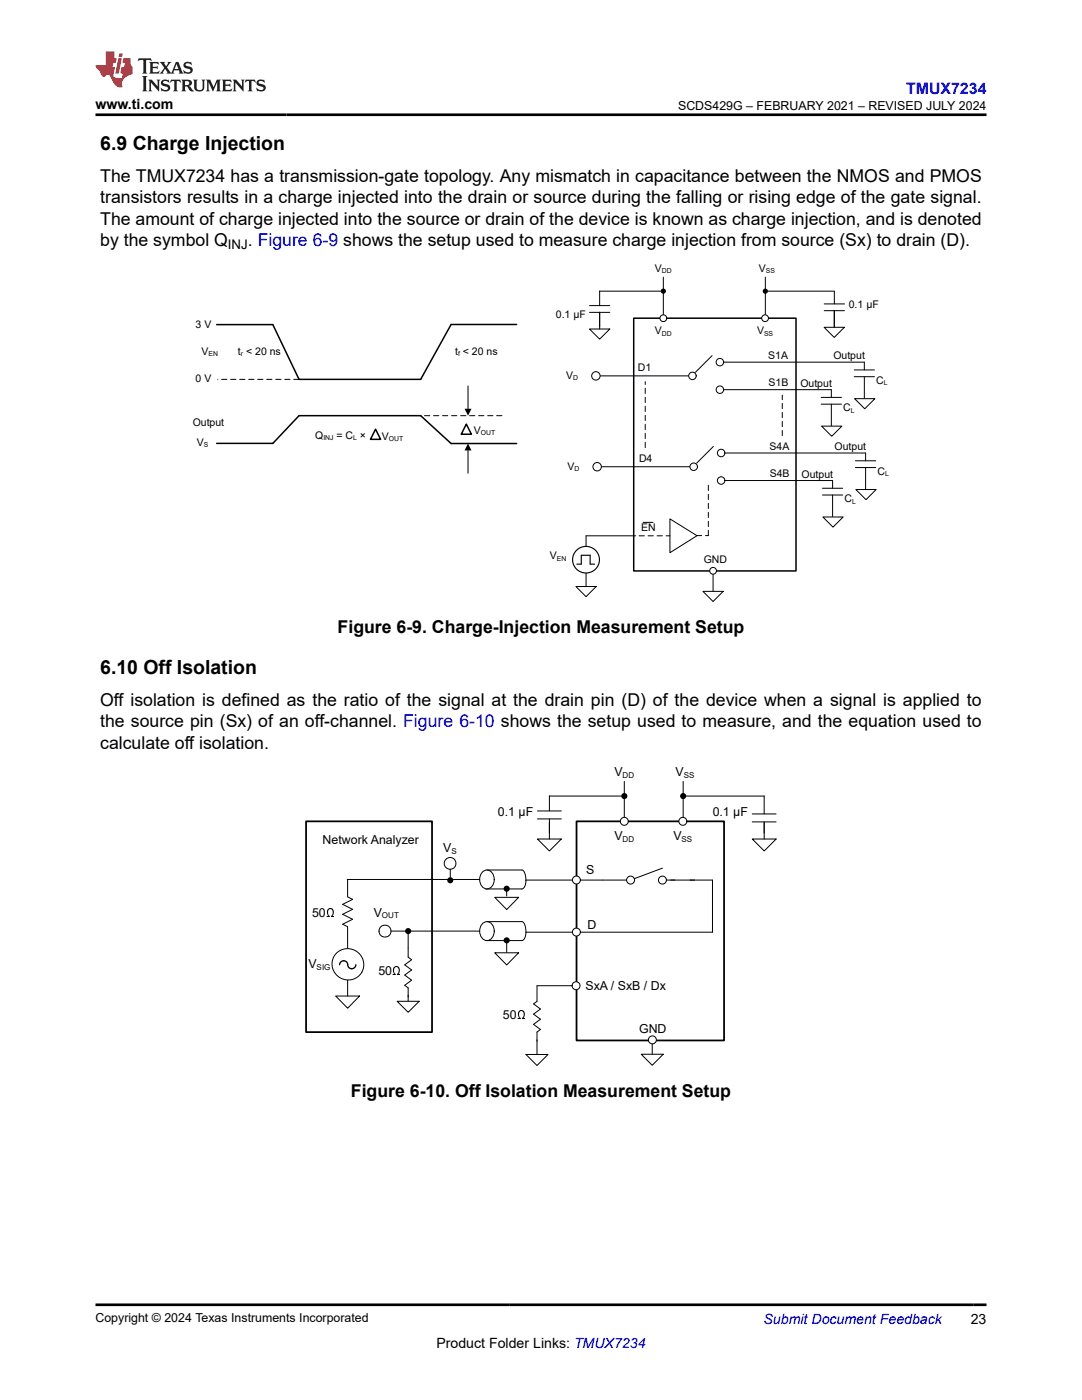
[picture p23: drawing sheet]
<svg xmlns="http://www.w3.org/2000/svg" width="216mm" height="279mm" viewBox="0 0 216 279" stroke-linecap="round" stroke-linejoin="round" font-family="sans-serif">
<defs><g id="words">
<g font-size="3.9">
<text x="20" y="29.9">6.9 Charge Injection</text>
<text x="20" y="134.5">6.10 Off Isolation</text>
</g>
<g font-size="3.5">
<text x="20" y="40.6">transistors results in a charge injected into the drain or source during the falling or rising edge of the gate signal.</text>
<text x="20" y="36.4">The TMUX7234 has a transmission-gate topology. Any mismatch in capacitance between the NMOS and PMOS</text>
<text x="20" y="44.8">The amount of charge injected into the source or drain of the device is known as charge injection, and is denoted</text>
<text x="20" y="49.1">by the symbol Q</text>
<text x="49.5" y="49.1">. Figure 6-9 shows the setup used to measure charge injection from source (Sx) to drain (D).</text>
<text x="67.4" y="126.4">Figure 6-9. Charge-Injection Measurement Setup</text>
<text x="20" y="140.9">Off isolation is defined as the ratio of the signal at the drain pin (D) of the device when a signal is applied to</text>
<text x="20" y="145.2">the source pin (Sx) of an off-channel. Figure 6-10 shows the setup used to measure, and the equation used to</text>
<text x="20" y="149.4">calculate off isolation.</text>
<text x="70" y="218.9">Figure 6-10. Off Isolation Measurement Setup</text>
</g>
<text font-size="3.2" fill="#00f" x="180.8" y="18.7">TMUX7234</text>
<g font-size="2.8">
<text x="19" y="21.8">www.ti.com</text>
<text x="87.1" y="269">Product Folder Links: TMUX7234</text>
<text x="193.7" y="264.2">23</text>
</g>
<text font-size="2.8" fill="#00f" x="152.4" y="264.2">Submit Document Feedback</text>
<text font-size="2.6" x="45.5" y="49.8">INJ</text>
<g font-size="2.5">
<text x="135.3" y="21.9">SCDS429G – FEBRUARY 2021 – REVISED JULY 2024</text>
<text x="122.6" y="154.8">V</text>
<text x="134.8" y="154.8">V</text>
<text x="99.4" y="162.8">0.1 µF</text>
<text x="122.6" y="167.7">V</text>
<text x="134.4" y="167.7">V</text>
<text x="142.2" y="162.8">0.1 µF</text>
<text x="64.4" y="168.5">Network Analyzer</text>
<text x="88.4" y="170.1">V</text>
<text x="116.9" y="174.3">S</text>
<text x="62.3" y="183">50</text>
<text x="74.6" y="182.9">V</text>
<text x="117.3" y="185.4">D</text>
<text x="61.5" y="193.2">V</text>
<text x="75.5" y="194.6">50</text>
<text x="116.8" y="197.5">SxA / SxB / Dx</text>
<text x="100.4" y="203.4">50</text>
<text x="127.5" y="206.1">GND</text>
<text x="19" y="263.9">Copyright © 2024 Texas Instruments Incorporated</text>
</g>
<g font-size="2.1">
<text x="130.7" y="54.2">V</text>
<text x="151.4" y="54.2">V</text>
<text x="39" y="65.5">3 V</text>
<text x="110.9" y="63.4">0.1 µF</text>
<text x="169.4" y="61.5">0.1 µF</text>
<text x="40.2" y="70.8">V</text>
<text x="47.5" y="70.8">t &lt; 20 ns</text>
<text x="90.8" y="70.8">t &lt; 20 ns</text>
<text x="130.7" y="66.7">V</text>
<text x="151.1" y="66.7">V</text>
<text x="153.3" y="71.6">S1A</text>
<text x="166.3" y="71.7">Output</text>
<text x="39" y="76.3">0 V</text>
<text x="113" y="75.6">V</text>
<text x="127.3" y="74">D1</text>
<text x="153.4" y="77">S1B</text>
<text x="159.7" y="77.2">Output</text>
<text x="174.9" y="76.6">C</text>
<text x="168.3" y="82.1">C</text>
<text x="38.4" y="85">Output</text>
<text x="39.2" y="89">V</text>
<text x="62.9" y="87.6">Q</text>
<text x="67.2" y="87.6">= C ×</text>
<text x="76.2" y="87.8">V</text>
<text x="94.6" y="86.5">V</text>
<text x="153.6" y="89.7">S4A</text>
<text x="166.5" y="89.8">Output</text>
<text x="113.2" y="93.7">V</text>
<text x="127.5" y="92.1">D4</text>
<text x="153.6" y="95.1">S4B</text>
<text x="160" y="95.3">Output</text>
<text x="175.1" y="94.7">C</text>
<text x="168.5" y="100.2">C</text>
<text x="128" y="106">EN</text>
<text x="109.7" y="111.6">V</text>
<text x="140.4" y="112.4">GND</text>
</g>
<g font-size="1.6">
<text x="124.2" y="155.2">DD</text>
<text x="136.4" y="155.2">SS</text>
<text x="90.1" y="170.5">S</text>
<text x="124.2" y="168.1">DD</text>
<text x="136" y="168.1">SS</text>
<text x="76.2" y="183.3">OUT</text>
<text x="63.2" y="193.5">SIG</text>
</g>
<g font-size="1.4">
<text x="132.1" y="54.5">DD</text>
<text x="152.8" y="54.5">SS</text>
<text x="41.6" y="71.1">EN</text>
<text x="48.1" y="71.1">r</text>
<text x="91.4" y="71.1">f</text>
<text x="132.1" y="67">DD</text>
<text x="152.5" y="67">SS</text>
<text x="114.4" y="75.9">D</text>
<text x="176.4" y="76.9">L</text>
<text x="169.8" y="82.4">L</text>
<text x="40.7" y="89.3">S</text>
<text x="64.5" y="87.9">INJ</text>
<text x="70.5" y="87.9">L</text>
<text x="77.6" y="88.1">OUT</text>
<text x="96" y="86.8">OUT</text>
<text x="114.6" y="94">D</text>
<text x="176.6" y="95">L</text>
<text x="170" y="100.5">L</text>
<text x="111.1" y="111.9">EN</text>
</g>
</g></defs>
<g fill="none" stroke="#000" stroke-width=".2">
<path d="M119.7 58.1h12.1M132.4 55.3v7.5M152.7 55.3v7.5M153.2 58.1h13.3v2.6M117.6 62.3h4.1M117.6 61h4.1M117.6 65.7h4.1l-2 2zM119.7 62.3v3.4M164.4 65.3h4.1l-2 2zM164.5 62h4M164.5 60.7h4M166.5 61.9v3.4"/>
<path d="M114.9 117.1h4.1l-2.1 2zM116.9 106.9v10.2"/>
</g>
<g fill="#000">
<circle cx="132.4" cy="58.1" r=".52"/>
<circle cx="152.7" cy="58.1" r=".52"/>
</g>
<path d="M126.4 63.5h32.4v50.4h-32.4z" fill="none" stroke="#000" stroke-width=".3"/>
<circle cx="142.3" cy="113.9" r=".67" fill="#fff"/>
<g fill="none" stroke="#000" stroke-width=".2">
<path d="M116.9 106.9h9.9M133.7 103.6l5.4 3.3-5.4 3.4zM140.3 118h4l-2 2zM142.3 114.6v3.4"/>
<circle cx="142.3" cy="113.9" r=".67"/>
</g>
<path d="M127.5 106.9h6.2M139 106.9h2.3M141.3 106.9v-10.4" fill="none" stroke="#000" stroke-width=".2" stroke-dasharray="1 .7"/>
<circle cx="132.4" cy="63.5" r=".67" fill="#fff"/>
<circle cx="132.4" cy="63.5" r=".67" fill="none" stroke="#000" stroke-width=".2"/>
<circle cx="152.7" cy="63.5" r=".67" fill="#fff"/>
<circle cx="152.7" cy="63.5" r=".67" fill="none" stroke="#000" stroke-width=".2"/>
<circle cx="116.9" cy="111.7" r="2.67" fill="#fff"/>
<g fill="none" stroke="#000" stroke-width=".22">
<path d="M115.1 112.6h.9v-1.8h1.8v1.8h.8"/>
<circle cx="116.9" cy="111.7" r="2.67"/>
</g>
<g fill="none" stroke="#000" stroke-width=".2">
<path d="M119.7 58.1v2.9M93.4 77v4.6M119.7 75h17.7M142.1 71l-3.3 3.3M144.4 72.3h28.1v1.5M144.4 77.8h21.5v1.5M163.9 79.3h4M170.4 75.2h4.1M170.4 73.8h4.1M170.5 79.6h4.1l-2 2zM172.5 75.2v4.3M93.4 89.9v4.5"/>
<path d="M120 93.1h17.7M142.3 89.1l-3.3 3.3M144.6 90.4h28.1v1.6M144.6 95.9h21.5v1.5M163.9 80.7h4M163.9 85h4.1l-2 2.1zM164.1 98.8h4.1M164.1 97.4h4.1M165.9 80.7v4.3M166.1 98.8v4.3M170.7 93.3h4M170.7 92h4"/>
<path d="M170.8 97.7h4l-2 2zM172.7 93.3v4.3M128.3 104.3h2M164.2 103.2h4l-2 2zM96.4 173.9a1.49 1.49 0 0 1 1.7 .1 1.49 1.49 0 0 1 .5 1.5 1.49 1.49 0 0 1-.5 1.5 1.49 1.49 0 0 1-1.7 .2 2.21 2.21 0 0 1 0-3.3zM97.2 173.6h6.9a2.63 2.63 0 0 1 .7 3.1l-.4 .6-.3 .1h-7.2M98.7 179.1h4.8l-2.4 2.4zM101.1 177.8v1M69.4 184.9v10.7M127.9 210.4h4.4l-2.2 2.2zM130.1 207.6v2.8"/>
<circle cx="118.9" cy="75" r=".84"/>
<circle cx="138.2" cy="75" r=".75"/>
<circle cx="143.6" cy="72.3" r=".75"/>
<circle cx="143.6" cy="77.8" r=".75"/>
<circle cx="119.2" cy="93.1" r=".84"/>
<circle cx="138.4" cy="93.1" r=".75"/>
<circle cx="143.9" cy="90.4" r=".75"/>
<circle cx="143.9" cy="95.9" r=".75"/>
</g>
<g fill="#000">
<path d="M93.4 88.5l.7 1.4h-1.4zM92.7 81.6h1.4l-.7 1.4z"/>
<circle cx="101.1" cy="177.4" r=".61"/>
</g>
<path d="M103.1 64.8h-13.1l-6.1 10.9h-24.2l-5.3-10.9h-11.2M43.2 88.5h11.2l5.3-5.5h24.2l6.1 5.5h13.1M74.9 85.7l1 2h-2zM93 84.6l1.1 2.1h-2.1z" fill="none" stroke="#000" stroke-width=".3"/>
<path d="M59.7 75.7h-16.2M100.2 83h-16.3M128.7 89.3v-13.1M156.1 87v-8.1" fill="none" stroke="#000" stroke-width=".2" stroke-dasharray="1 .7"/>
<path d="M115 163.9h29.5v43.7h-29.5z" fill="none" stroke="#000" stroke-width=".35"/>
<circle cx="76.8" cy="185.8" r="1.2" fill="#fff"/>
<g fill="none" stroke="#000" stroke-width=".2">
<path d="M69.3 175.5h26.4M69.4 175.6v3.4M69.4 179l1 .5-2 1 2 1-2 1 2 1-2 1 1 .4M104.9 175.6h15.3M67 198.8h4.7l-2.3 2.4zM69.4 195.6v3.2M79.2 199.8h4.4l-2.2 2.2zM81.4 186.4v4.6l.7 .5-1.3 1.1 1.3 1-1.3 1 1.3 1-1.3 1 .6 .6v2.6M95.7 185.8h-17.7M96.4 184.2a1.49 1.49 0 0 1 1.7 .1 1.49 1.49 0 0 1 .5 1.5 1.49 1.49 0 0 1-.5 1.6 1.49 1.49 0 0 1-1.7 .1 2.21 2.21 0 0 1 0-3.3zM97.2 183.9h6.9a1.47 1.47 0 0 1 .8 1.5v.6M98.7 190.1h4.8l-2.4 2.5z"/>
<path d="M101.1 188.1v1.9M104.9 186h37.3M104.9 186a1.62 1.62 0 0 1-.8 1.7h-7.2"/>
<circle cx="76.8" cy="185.8" r="1.2"/>
</g>
<g fill="#000">
<circle cx="81.4" cy="185.8" r=".61"/>
<circle cx="101.1" cy="187.7" r=".61"/>
</g>
<path d="M61.1 163.9h25.1v42.1h-25.1z" fill="none" stroke="#000" stroke-width=".35"/>
<circle cx="115" cy="175.6" r=".79" fill="#fff"/>
<circle cx="115" cy="175.6" r=".79" fill="none" stroke="#000" stroke-width=".2"/>
<circle cx="115" cy="186" r=".79" fill="#fff"/>
<g fill="none" stroke="#000" stroke-width=".2">
<path d="M124.6 155.9v7.9M136.3 155.9v7.9M120.3 175.6h4.7M132.2 173.3l-5.6 2.1M133 175.6h4.7"/>
<circle cx="125.8" cy="175.6" r=".79"/>
<circle cx="132.2" cy="175.6" r=".79"/>
<circle cx="115" cy="186" r=".79"/>
</g>
<circle cx="124.6" cy="163.9" r=".79" fill="#fff"/>
<circle cx="124.6" cy="163.9" r=".79" fill="none" stroke="#000" stroke-width=".2"/>
<circle cx="136.3" cy="163.9" r=".79" fill="#fff"/>
<g fill="none" stroke="#000" stroke-width=".2">
<path d="M109.6 158.9h14.4M109.6 158.8v3M136.9 158.9h15.6M152.5 158.8v3.6M107.2 167.4h4.8l-2.4 2.4zM107.2 163.4h4.8M107.2 161.8h4.8M109.6 163.4v4M137.7 175.6h4.5M150.1 164h4.8M150.1 162.4h4.8M150.1 167.4h4.8l-2.4 2.4z"/>
<path d="M152.5 164v3.4M115 196.7h-7.8v3.1l-.7 .6 1.3 1-1.3 1 1.3 1-1.3 1 1.3 1.1-.6 .5v4.4M105 210.4h4.3l-2.1 2.2z"/>
<circle cx="136.3" cy="163.9" r=".79"/>
</g>
<g fill="#000">
<circle cx="124.6" cy="158.9" r=".61"/>
<circle cx="136.3" cy="158.9" r=".61"/>
</g>
<circle cx="114.9" cy="196.7" r=".79" fill="#fff"/>
<g fill="none" stroke="#000" stroke-width=".2">
<path d="M142.2 175.6v10.4"/>
<circle cx="114.9" cy="196.7" r=".79"/>
</g>
<circle cx="69.5" cy="192.4" r="3.2" fill="#fff"/>
<circle cx="69.5" cy="192.4" r="3.2" fill="none" stroke="#000" stroke-width=".2"/>
<path d="M67.8 192.5a.86 .86 0 0 1 1-.7 .86 .86 0 0 1 .6 1 .82 .82 0 0 0 1 .5 .82 .82 0 0 0 .6-.8" fill="none" stroke="#000" stroke-width=".26"/>
<circle cx="89.8" cy="172.3" r="1.18" fill="#fff"/>
<g fill="none" stroke="#000" stroke-width=".2">
<path d="M89.8 173.5v1.6"/>
<circle cx="89.8" cy="172.3" r="1.18"/>
</g>
<circle cx="89.8" cy="175.7" r=".61" fill="#000"/>
<circle cx="130.2" cy="207.5" r=".79" fill="#fff"/>
<circle cx="130.2" cy="207.5" r=".79" fill="none" stroke="#000" stroke-width=".2"/>
<path d="M27.7 11.6l-.2 .6 .5-.2h.6v.1v2.2l-.2 .4h1l-.2-.4v-2.2v-.1h.5l.5 .2-.1-.6zM29.8 12.4l.2 .3v1.6l-.2 .4h1.9l.1-.6a1.08 1.08 0 0 1-1.3 .2v-.7h.6l.4 .2v-.7l-.4 .2h-.6v-.5l.2-.2a1 1 0 0 1 1 .3l-.1-.5zM31.8 12.4l1 1.1-1 1.2h.9l-.2-.2 .4-.8 .5 .8-.2 .2h1.6l-.2-.2 .1-.5h1l.1 .5-.1 .2h.9l-.2-.4-.8-1.9h-.5l-1 2.1-.8-1.1 .9-1h-.8l.2 .2-.5 .6-.3-.6 .1-.2zM35.2 12.8l.4 1h-.8zM36.8 12.5a.65 .65 0 0 0-.2 .7 .65 .65 0 0 0 .6 .5l.7 .1 .1 .3a.79 .79 0 0 1-.7 .4 .79 .79 0 0 1-.7-.5l.1 .7 .2-.1a.93 .93 0 0 0 1.1 0 .93 .93 0 0 0 .4-.9 1.46 1.46 0 0 0-1.2-.6l-.1-.3a1.09 1.09 0 0 1 1.2 .2l-.2-.6-.1 .1-.6-.2zM28.4 15.2l.2 .4v2.2l-.2 .4h1l-.2-.4v-2.2l.2-.4zM29.6 15.9l.2 .4v1.5l-.2 .4h.8l-.3-.4v-1.3l1.7 1.8v-2l.2-.4h-.8l.2 .2 .1 1.1-1.2-1.3zM32.3 16a.65 .65 0 0 0-.2 .8 .65 .65 0 0 0 .7 .4l.6 .2 .1 .2a.79 .79 0 0 1-.7 .4 .79 .79 0 0 1-.7-.5l.1 .7 .2-.1a.93 .93 0 0 0 1.1 .1 .93 .93 0 0 0 .4-1 1.46 1.46 0 0 0-1.2-.5l-.1-.4a1.09 1.09 0 0 1 1.2 .2l-.2-.6-.1 .1-.6-.1zM34.1 15.9l-.1 .6a.63 .63 0 0 1 .7-.3l.1 1.6-.3 .4h1l-.2-.4v-1.6a.66 .66 0 0 1 .8 .3l-.1-.6zM36.2 15.9l.2 .4v1.5l-.2 .4h.9l-.2-.2v-.7h.5l.1 .2a.79 .79 0 0 0 1.2 .6l-1-.9a.61 .61 0 0 0 .6-.6 .61 .61 0 0 0-.5-.7zM36.9 16.2h.2a.47 .47 0 0 1 .5 .1 .47 .47 0 0 1 .1 .5l-.2 .1-.6 .1zM38.5 15.9l.2 .2a2.27 2.27 0 0 0 .4 2 1.04 1.04 0 0 0 1.7-.7v-1.3l.2-.2h-.8l.2 .4v1.1a.6 .6 0 0 1-.6 .6 .6 .6 0 0 1-.6-.6v-1.1l.3-.4zM41.1 15.9l.2 .4v1.5l-.2 .4h.7l-.2-.4v-1.4l.9 1.9 .8-1.9v1.4l-.2 .4h1l-.3-.4v-1.5l.3-.4h-.8l-.7 1.5-.7-1.5zM44.3 15.9l.2 .4v1.5l-.2 .4h1.9l.1-.6a1.09 1.09 0 0 1-1.3 .2v-.7h.6l.4 .2v-.6l-.4 .2h-.6v-.6l.2-.1a1.01 1.01 0 0 1 1 .3l-.1-.6zM46.4 15.9l.3 .4v1.5l-.3 .4h.8l-.2-.4v-1.3l1.6 1.8v-2l.2-.4h-.7l.2 .2v1.1l-1.2-1.3zM49 15.9l-.1 .6a.63 .63 0 0 1 .8-.3v1.6l-.3 .4h1l-.2-.4v-1.6a.66 .66 0 0 1 .8 .3l-.1-.6zM51.4 16a.65 .65 0 0 0-.2 .8 .65 .65 0 0 0 .6 .4l.6 .2 .2 .2a.79 .79 0 0 1-.8 .4 .79 .79 0 0 1-.6-.5l.1 .7 .2-.1a.93 .93 0 0 0 1 .1 .93 .93 0 0 0 .5-1 1.46 1.46 0 0 0-1.3-.5l-.1-.4a1.09 1.09 0 0 1 1.3 .2l-.2-.6-.2 .1-.5-.1z" fill="#231f20"/>
<path d="M21.1 10.3v2.7h-2.1l.1 .4 .9 1a.95 .95 0 0 0 .9 .9 .59 .59 0 0 1 .6-.4 .59 .59 0 0 1 .5 .3l.4 .8a1.59 1.59 0 0 0 2.1 1.4 1.61 1.61 0 0 1 1-2.3l1-.3-.1-1.5a1.59 1.59 0 0 1-.4-1.7h-1.4l-.2 .9h.5l-.1 .9h-.5l-.2 .9v.3l.4 .1-.2 .9h-.6a.73 .73 0 0 1-1.1-.7l.3-1.5h-.5l.2-.9h.5l.2-.9h-.5v-1.3zM23.6 11.6l-.6 3.1h.7l.6-3.1zM23.8 10.7l-.1 .6h.7l.1-.6z" fill="#ed1c24"/>
<path d="M19 22.9h177.8M19 260.4h177.8" fill="none" stroke="#000" stroke-width=".53"/>
<use href="#words"/>
</svg>
